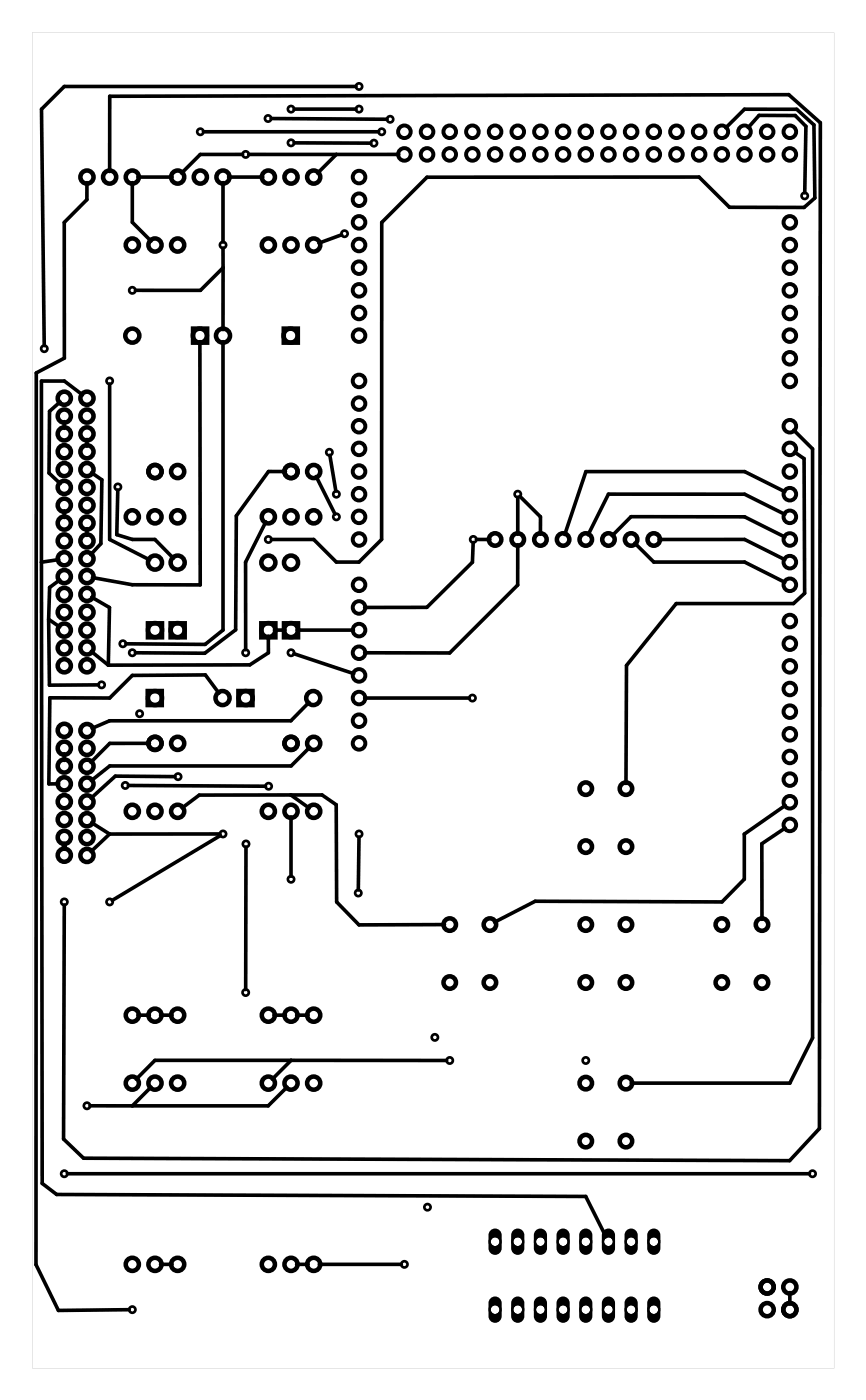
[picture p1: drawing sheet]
<svg xmlns="http://www.w3.org/2000/svg" width="97mm" height="157mm" viewBox="0 0 97 157" stroke-linecap="round" stroke-linejoin="round" font-family="sans-serif">
<g fill="#000">
<path d="M3.6 3.6v149.8h89.8v-149.8zM3.6 3.6h89.8v149.8h-89.8z"/>
<path d="M54.9 138l-.2 .5v1.5a.74 .74 0 0 0 .8 .7 .74 .74 0 0 0 .7-.7v-1.5a.74 .74 0 0 0-.5-.7 .74 .74 0 0 0-.8 .2zM55 139.2a.49 .49 0 0 1 .9 0 .49 .49 0 0 1-.9 0z"/>
<path d="M57.5 138l-.2 .5v1.5a.74 .74 0 0 0 .7 .7 .74 .74 0 0 0 .7-.7v-1.5a.74 .74 0 0 0-.4-.7 .74 .74 0 0 0-.8 .2zM57.5 139.2a.5 .5 0 0 1 1 0 .5 .5 0 0 1-1 0z"/>
<path d="M60 138l-.2 .5v1.5a.74 .74 0 0 0 .7 .7 .74 .74 0 0 0 .8-.7v-1.5a.74 .74 0 0 0-.5-.7 .74 .74 0 0 0-.8 .2zM60.1 139.2a.49 .49 0 0 1 .9 0 .49 .49 0 0 1-.9 0z"/>
<path d="M62.6 138l-.3 .5v1.5a.74 .74 0 0 0 .8 .7 .74 .74 0 0 0 .7-.7v-1.5a.74 .74 0 0 0-.4-.7 .74 .74 0 0 0-.8 .2zM62.6 139.2a.5 .5 0 0 1 1 0 .5 .5 0 0 1-1 0z"/>
<path d="M65.1 138l-.2 .5v1.5a.74 .74 0 0 0 .7 .7 .74 .74 0 0 0 .8-.7v-1.5a.74 .74 0 0 0-.5-.7 .74 .74 0 0 0-.8 .2zM65.1 139.2a.5 .5 0 0 1 1 0 .5 .5 0 0 1-1 0z"/>
<path d="M67.6 138l-.2 .5v1.5a.74 .74 0 0 0 .8 .7 .74 .74 0 0 0 .7-.7v-1.5a.74 .74 0 0 0-.5-.7 .74 .74 0 0 0-.8 .2zM67.7 139.2a.49 .49 0 0 1 .9 0 .49 .49 0 0 1-.9 0z"/>
<path d="M70.2 138l-.2 .5v1.5a.74 .74 0 0 0 .7 .7 .74 .74 0 0 0 .7-.7v-1.5a.74 .74 0 0 0-.4-.7 .74 .74 0 0 0-.8 .2zM70.2 139.2a.5 .5 0 0 1 1 0 .5 .5 0 0 1-1 0z"/>
<path d="M72.7 138l-.2 .5v1.5a.74 .74 0 0 0 .7 .7 .74 .74 0 0 0 .8-.7v-1.5a.74 .74 0 0 0-.5-.7 .74 .74 0 0 0-.8 .2zM72.8 139.2a.49 .49 0 0 1 .9 0 .49 .49 0 0 1-.9 0z"/>
<path d="M54.9 145.6l-.2 .5v1.5a.74 .74 0 0 0 .8 .7 .74 .74 0 0 0 .7-.7v-1.5a.74 .74 0 0 0-.5-.7 .74 .74 0 0 0-.8 .2zM55 146.9a.49 .49 0 0 1 .9 0 .49 .49 0 0 1-.9 0z"/>
<path d="M57.5 145.6l-.2 .5v1.5a.74 .74 0 0 0 .7 .7 .74 .74 0 0 0 .7-.7v-1.5a.74 .74 0 0 0-.4-.7 .74 .74 0 0 0-.8 .2zM57.5 146.9a.5 .5 0 0 1 1 0 .5 .5 0 0 1-1 0z"/>
<path d="M60 145.6l-.2 .5v1.5a.74 .74 0 0 0 .7 .7 .74 .74 0 0 0 .8-.7v-1.5a.74 .74 0 0 0-.5-.7 .74 .74 0 0 0-.8 .2zM60.1 146.9a.49 .49 0 0 1 .9 0 .49 .49 0 0 1-.9 0z"/>
<path d="M62.6 145.6l-.3 .5v1.5a.74 .74 0 0 0 .8 .7 .74 .74 0 0 0 .7-.7v-1.5a.74 .74 0 0 0-.4-.7 .74 .74 0 0 0-.8 .2zM62.6 146.9a.5 .5 0 0 1 1 0 .5 .5 0 0 1-1 0z"/>
<path d="M65.1 145.6l-.2 .5v1.5a.74 .74 0 0 0 .7 .7 .74 .74 0 0 0 .8-.7v-1.5a.74 .74 0 0 0-.5-.7 .74 .74 0 0 0-.8 .2zM65.1 146.9a.5 .5 0 0 1 1 0 .5 .5 0 0 1-1 0z"/>
<path d="M67.6 145.6l-.2 .5v1.5a.74 .74 0 0 0 .8 .7 .74 .74 0 0 0 .7-.7v-1.5a.74 .74 0 0 0-.5-.7 .74 .74 0 0 0-.8 .2zM67.7 146.9a.49 .49 0 0 1 .9 0 .49 .49 0 0 1-.9 0z"/>
<path d="M70.2 145.6l-.2 .5v1.5a.74 .74 0 0 0 .7 .7 .74 .74 0 0 0 .7-.7v-1.5a.74 .74 0 0 0-.4-.7 .74 .74 0 0 0-.8 .2zM70.2 146.9a.5 .5 0 0 1 1 0 .5 .5 0 0 1-1 0z"/>
<path d="M72.7 145.6l-.2 .5v1.5a.74 .74 0 0 0 .7 .7 .74 .74 0 0 0 .8-.7v-1.5a.74 .74 0 0 0-.5-.7 .74 .74 0 0 0-.8 .2zM72.8 146.9a.49 .49 0 0 1 .9 0 .49 .49 0 0 1-.9 0z"/>
</g>
<g fill="none" stroke="#000" stroke-width=".51">
<path d="M21.6 36.8h1.6v1.6h-1.6zM31.8 36.8h1.6v1.6h-1.6zM16.5 77.5h1.6v1.6h-1.6zM16.6 69.9h1.5v1.6h-1.5zM19.1 69.9h1.6v1.6h-1.6zM26.7 77.5h1.6v1.6h-1.6zM29.3 69.9h1.5v1.6h-1.5zM31.8 69.9h1.6v1.6h-1.6z"/>
<circle cx="9.7" cy="19.9" r=".74"/>
<circle cx="12.3" cy="19.9" r=".74"/>
<circle cx="14.8" cy="19.9" r=".74"/>
<circle cx="19.9" cy="19.9" r=".74"/>
<circle cx="22.4" cy="19.9" r=".74"/>
<circle cx="25" cy="19.9" r=".74"/>
<circle cx="30.1" cy="19.9" r=".74"/>
<circle cx="32.6" cy="19.9" r=".74"/>
<circle cx="35.1" cy="19.9" r=".74"/>
<circle cx="14.8" cy="27.5" r=".74"/>
<circle cx="14.8" cy="37.6" r=".79"/>
<circle cx="17.4" cy="27.5" r=".74"/>
<circle cx="19.9" cy="27.5" r=".74"/>
<circle cx="22.4" cy="37.6" r=".79"/>
<circle cx="25" cy="37.6" r=".79"/>
<circle cx="30.1" cy="27.5" r=".74"/>
<circle cx="32.6" cy="37.6" r=".79"/>
<circle cx="32.6" cy="27.5" r=".74"/>
<circle cx="35.1" cy="27.5" r=".74"/>
<circle cx="7.2" cy="58.7" r=".74"/>
<circle cx="7.2" cy="46.7" r=".74"/>
<circle cx="7.2" cy="56.7" r=".74"/>
<circle cx="7.2" cy="44.7" r=".74"/>
<circle cx="7.2" cy="52.7" r=".74"/>
<circle cx="7.2" cy="48.7" r=".74"/>
<circle cx="7.2" cy="50.7" r=".74"/>
<circle cx="7.2" cy="54.7" r=".74"/>
<circle cx="9.7" cy="58.7" r=".74"/>
<circle cx="9.7" cy="46.7" r=".74"/>
<circle cx="9.7" cy="56.7" r=".74"/>
<circle cx="9.7" cy="44.7" r=".74"/>
<circle cx="9.7" cy="52.7" r=".74"/>
<circle cx="9.7" cy="48.7" r=".74"/>
<circle cx="9.7" cy="50.7" r=".74"/>
<circle cx="9.7" cy="54.7" r=".74"/>
<circle cx="14.8" cy="58" r=".74"/>
<circle cx="17.4" cy="58" r=".74"/>
<circle cx="17.4" cy="52.9" r=".74"/>
<circle cx="19.9" cy="58" r=".74"/>
<circle cx="19.9" cy="52.9" r=".74"/>
<circle cx="30.1" cy="58" r=".74"/>
<circle cx="32.6" cy="58" r=".74"/>
<circle cx="32.6" cy="52.9" r=".74"/>
<circle cx="35.1" cy="58" r=".74"/>
<circle cx="35.1" cy="52.9" r=".74"/>
<circle cx="7.2" cy="70.7" r=".74"/>
<circle cx="7.2" cy="62.7" r=".74"/>
<circle cx="7.2" cy="74.7" r=".74"/>
<circle cx="7.2" cy="72.7" r=".74"/>
<circle cx="7.2" cy="60.7" r=".74"/>
<circle cx="7.2" cy="64.7" r=".74"/>
<circle cx="7.2" cy="68.7" r=".74"/>
<circle cx="7.2" cy="66.7" r=".74"/>
<circle cx="9.7" cy="70.7" r=".74"/>
<circle cx="9.7" cy="62.7" r=".74"/>
<circle cx="9.7" cy="74.7" r=".74"/>
<circle cx="9.7" cy="72.7" r=".74"/>
<circle cx="9.7" cy="60.7" r=".74"/>
<circle cx="9.7" cy="64.7" r=".74"/>
<circle cx="9.7" cy="68.7" r=".74"/>
<circle cx="9.7" cy="66.7" r=".74"/>
<circle cx="17.4" cy="70.7" r=".79"/>
<circle cx="17.4" cy="63.1" r=".79"/>
<circle cx="17.4" cy="78.3" r=".79"/>
<circle cx="19.9" cy="70.7" r=".79"/>
<circle cx="19.9" cy="63.1" r=".79"/>
<circle cx="24.9" cy="78.3" r=".79"/>
<circle cx="27.5" cy="78.3" r=".79"/>
<circle cx="30.1" cy="70.7" r=".79"/>
<circle cx="30.1" cy="63.1" r=".79"/>
<circle cx="32.6" cy="70.7" r=".79"/>
<circle cx="32.6" cy="63.1" r=".79"/>
<circle cx="35.1" cy="78.3" r=".79"/>
<circle cx="55.5" cy="60.5" r=".7"/>
<circle cx="58" cy="60.5" r=".7"/>
<circle cx="60.5" cy="60.5" r=".7"/>
<circle cx="63.1" cy="60.5" r=".7"/>
<circle cx="65.6" cy="60.5" r=".7"/>
<circle cx="68.2" cy="60.5" r=".7"/>
<circle cx="70.7" cy="60.5" r=".7"/>
<circle cx="73.2" cy="60.5" r=".7"/>
<circle cx="7.2" cy="95.9" r=".74"/>
<circle cx="7.2" cy="83.9" r=".74"/>
<circle cx="7.2" cy="93.9" r=".74"/>
<circle cx="7.2" cy="81.9" r=".74"/>
<circle cx="7.2" cy="89.9" r=".74"/>
<circle cx="7.2" cy="85.9" r=".74"/>
<circle cx="7.2" cy="87.9" r=".74"/>
<circle cx="7.2" cy="91.9" r=".74"/>
<circle cx="9.7" cy="95.9" r=".74"/>
<circle cx="9.7" cy="83.9" r=".74"/>
<circle cx="9.7" cy="93.9" r=".74"/>
<circle cx="9.7" cy="81.9" r=".74"/>
<circle cx="9.7" cy="89.9" r=".74"/>
<circle cx="9.7" cy="85.9" r=".74"/>
<circle cx="9.7" cy="87.9" r=".74"/>
<circle cx="9.7" cy="91.9" r=".74"/>
<circle cx="14.8" cy="91" r=".74"/>
<circle cx="17.4" cy="83.4" r=".74"/>
<circle cx="17.4" cy="91" r=".74"/>
<circle cx="19.9" cy="83.4" r=".74"/>
<circle cx="19.9" cy="91" r=".74"/>
<circle cx="30.1" cy="91" r=".74"/>
<circle cx="32.6" cy="83.4" r=".74"/>
<circle cx="32.6" cy="91" r=".74"/>
<circle cx="35.1" cy="83.4" r=".74"/>
<circle cx="35.1" cy="91" r=".74"/>
<circle cx="65.6" cy="88.4" r=".7"/>
<circle cx="65.6" cy="94.9" r=".7"/>
<circle cx="70.1" cy="88.4" r=".7"/>
<circle cx="70.1" cy="94.9" r=".7"/>
<circle cx="14.8" cy="113.8" r=".74"/>
<circle cx="17.4" cy="113.8" r=".74"/>
<circle cx="19.9" cy="113.8" r=".74"/>
<circle cx="30.1" cy="113.8" r=".74"/>
<circle cx="32.6" cy="113.8" r=".74"/>
<circle cx="35.1" cy="113.8" r=".74"/>
<circle cx="50.4" cy="103.7" r=".7"/>
<circle cx="50.4" cy="110.2" r=".7"/>
<circle cx="54.9" cy="103.7" r=".7"/>
<circle cx="54.9" cy="110.2" r=".7"/>
<circle cx="65.6" cy="103.7" r=".7"/>
<circle cx="65.6" cy="110.2" r=".7"/>
<circle cx="70.1" cy="103.7" r=".7"/>
<circle cx="70.1" cy="110.2" r=".7"/>
<circle cx="80.9" cy="103.7" r=".7"/>
<circle cx="80.9" cy="110.2" r=".7"/>
<circle cx="85.4" cy="103.7" r=".7"/>
<circle cx="85.4" cy="110.2" r=".7"/>
<circle cx="14.8" cy="121.5" r=".74"/>
<circle cx="17.4" cy="121.5" r=".74"/>
<circle cx="19.9" cy="121.5" r=".74"/>
<circle cx="30.1" cy="121.5" r=".74"/>
<circle cx="32.6" cy="121.5" r=".74"/>
<circle cx="35.1" cy="121.5" r=".74"/>
<circle cx="65.6" cy="121.5" r=".7"/>
<circle cx="65.6" cy="128" r=".7"/>
<circle cx="70.1" cy="121.5" r=".7"/>
<circle cx="70.1" cy="128" r=".7"/>
<circle cx="14.8" cy="141.8" r=".74"/>
<circle cx="17.4" cy="141.8" r=".74"/>
<circle cx="19.9" cy="141.8" r=".74"/>
<circle cx="30.1" cy="141.8" r=".74"/>
<circle cx="32.6" cy="141.8" r=".74"/>
<circle cx="35.1" cy="141.8" r=".74"/>
<circle cx="85.9" cy="144.3" r=".74"/>
<circle cx="85.9" cy="146.9" r=".74"/>
<circle cx="88.5" cy="144.3" r=".74"/>
<circle cx="88.5" cy="146.9" r=".74"/>
</g>
<g fill="none" stroke="#000" stroke-width=".3">
<circle cx="22.4" cy="14.8" r=".35"/>
<circle cx="27.5" cy="17.3" r=".35"/>
<circle cx="30" cy="13.3" r=".35"/>
<circle cx="32.6" cy="12.2" r=".35"/>
<circle cx="32.6" cy="16" r=".35"/>
<circle cx="40.2" cy="12.2" r=".35"/>
<circle cx="40.2" cy="9.7" r=".35"/>
<circle cx="41.9" cy="16.1" r=".35"/>
<circle cx="42.8" cy="14.8" r=".35"/>
<circle cx="43.7" cy="13.4" r=".35"/>
<circle cx="5" cy="39.1" r=".35"/>
<circle cx="14.8" cy="32.6" r=".35"/>
<circle cx="25" cy="27.5" r=".35"/>
<circle cx="38.6" cy="26.2" r=".35"/>
<circle cx="90.1" cy="22" r=".35"/>
<circle cx="12.3" cy="42.7" r=".35"/>
<circle cx="13.2" cy="54.6" r=".35"/>
<circle cx="36.9" cy="50.7" r=".35"/>
<circle cx="37.7" cy="58" r=".35"/>
<circle cx="37.7" cy="55.4" r=".35"/>
<circle cx="58" cy="55.4" r=".35"/>
<circle cx="11.4" cy="76.8" r=".35"/>
<circle cx="13.8" cy="72.2" r=".35"/>
<circle cx="14.8" cy="73.2" r=".35"/>
<circle cx="27.5" cy="73.2" r=".35"/>
<circle cx="30.1" cy="60.5" r=".35"/>
<circle cx="32.6" cy="73.2" r=".35"/>
<circle cx="52.9" cy="78.3" r=".35"/>
<circle cx="53" cy="60.5" r=".35"/>
<circle cx="14" cy="88.1" r=".35"/>
<circle cx="15.6" cy="80" r=".35"/>
<circle cx="19.9" cy="87.1" r=".35"/>
<circle cx="25" cy="93.5" r=".35"/>
<circle cx="27.6" cy="94.6" r=".35"/>
<circle cx="30.1" cy="88.2" r=".35"/>
<circle cx="32.6" cy="98.6" r=".35"/>
<circle cx="40.2" cy="93.5" r=".35"/>
<circle cx="7.2" cy="101.1" r=".35"/>
<circle cx="12.3" cy="101.1" r=".35"/>
<circle cx="27.5" cy="111.3" r=".35"/>
<circle cx="40.1" cy="100.1" r=".35"/>
<circle cx="48.7" cy="116.3" r=".35"/>
<circle cx="50.4" cy="118.9" r=".35"/>
<circle cx="65.6" cy="118.9" r=".35"/>
<circle cx="7.2" cy="131.6" r=".35"/>
<circle cx="9.7" cy="124" r=".35"/>
<circle cx="47.9" cy="135.4" r=".35"/>
<circle cx="91" cy="131.6" r=".35"/>
<circle cx="14.8" cy="146.9" r=".35"/>
<circle cx="45.3" cy="141.8" r=".35"/>
</g>
<g fill="none" stroke="#000" stroke-width=".44">
<circle cx="40.2" cy="19.9" r=".71"/>
<circle cx="45.3" cy="17.3" r=".71"/>
<circle cx="45.3" cy="14.8" r=".71"/>
<circle cx="47.8" cy="14.8" r=".71"/>
<circle cx="47.8" cy="17.3" r=".71"/>
<circle cx="50.4" cy="17.3" r=".71"/>
<circle cx="50.4" cy="14.8" r=".71"/>
<circle cx="52.9" cy="14.8" r=".71"/>
<circle cx="52.9" cy="17.3" r=".71"/>
<circle cx="55.5" cy="17.3" r=".71"/>
<circle cx="55.5" cy="14.8" r=".71"/>
<circle cx="58" cy="17.3" r=".71"/>
<circle cx="58" cy="14.8" r=".71"/>
<circle cx="60.5" cy="14.8" r=".71"/>
<circle cx="60.5" cy="17.3" r=".71"/>
<circle cx="63.1" cy="17.3" r=".71"/>
<circle cx="63.1" cy="14.8" r=".71"/>
<circle cx="65.6" cy="17.3" r=".71"/>
<circle cx="65.6" cy="14.8" r=".71"/>
<circle cx="68.2" cy="14.8" r=".71"/>
<circle cx="68.2" cy="17.3" r=".71"/>
<circle cx="70.7" cy="17.3" r=".71"/>
<circle cx="70.7" cy="14.8" r=".71"/>
<circle cx="73.2" cy="14.8" r=".71"/>
<circle cx="73.2" cy="17.3" r=".71"/>
<circle cx="75.8" cy="14.8" r=".71"/>
<circle cx="75.8" cy="17.3" r=".71"/>
<circle cx="78.3" cy="17.3" r=".71"/>
<circle cx="78.3" cy="14.8" r=".71"/>
<circle cx="80.9" cy="17.3" r=".71"/>
<circle cx="80.9" cy="14.8" r=".71"/>
<circle cx="83.4" cy="17.3" r=".71"/>
<circle cx="83.4" cy="14.8" r=".71"/>
<circle cx="85.9" cy="17.3" r=".71"/>
<circle cx="85.9" cy="14.8" r=".71"/>
<circle cx="88.5" cy="14.8" r=".71"/>
<circle cx="88.5" cy="17.3" r=".71"/>
<circle cx="40.2" cy="24.9" r=".71"/>
<circle cx="40.2" cy="30" r=".71"/>
<circle cx="40.2" cy="35.1" r=".71"/>
<circle cx="40.2" cy="37.6" r=".71"/>
<circle cx="40.2" cy="32.6" r=".71"/>
<circle cx="40.2" cy="27.5" r=".71"/>
<circle cx="40.2" cy="22.4" r=".71"/>
<circle cx="88.5" cy="32.6" r=".71"/>
<circle cx="88.5" cy="24.9" r=".71"/>
<circle cx="88.5" cy="35.1" r=".71"/>
<circle cx="88.5" cy="27.5" r=".71"/>
<circle cx="88.5" cy="37.6" r=".71"/>
<circle cx="88.5" cy="30" r=".71"/>
<circle cx="40.2" cy="55.4" r=".71"/>
<circle cx="40.2" cy="52.9" r=".71"/>
<circle cx="40.2" cy="42.7" r=".71"/>
<circle cx="40.2" cy="47.8" r=".71"/>
<circle cx="40.2" cy="50.3" r=".71"/>
<circle cx="40.2" cy="58" r=".71"/>
<circle cx="40.2" cy="45.3" r=".71"/>
<circle cx="88.5" cy="55.4" r=".71"/>
<circle cx="88.5" cy="42.7" r=".71"/>
<circle cx="88.5" cy="58" r=".71"/>
<circle cx="88.5" cy="40.2" r=".71"/>
<circle cx="88.5" cy="50.3" r=".71"/>
<circle cx="88.5" cy="47.8" r=".71"/>
<circle cx="88.5" cy="52.9" r=".71"/>
<circle cx="40.2" cy="65.6" r=".71"/>
<circle cx="40.2" cy="68.1" r=".71"/>
<circle cx="40.2" cy="60.5" r=".71"/>
<circle cx="40.2" cy="73.2" r=".71"/>
<circle cx="40.2" cy="70.7" r=".71"/>
<circle cx="40.2" cy="75.7" r=".71"/>
<circle cx="40.2" cy="78.3" r=".71"/>
<circle cx="88.5" cy="65.6" r=".71"/>
<circle cx="88.5" cy="60.5" r=".71"/>
<circle cx="88.5" cy="63" r=".71"/>
<circle cx="88.5" cy="74.7" r=".71"/>
<circle cx="88.5" cy="72.2" r=".71"/>
<circle cx="88.5" cy="77.3" r=".71"/>
<circle cx="88.5" cy="69.6" r=".71"/>
<circle cx="88.5" cy="79.8" r=".71"/>
<circle cx="40.2" cy="83.4" r=".71"/>
<circle cx="40.2" cy="80.8" r=".71"/>
<circle cx="88.5" cy="82.3" r=".71"/>
<circle cx="88.5" cy="84.9" r=".71"/>
<circle cx="88.5" cy="87.4" r=".71"/>
<circle cx="88.5" cy="90" r=".71"/>
<circle cx="88.5" cy="92.5" r=".71"/>
</g>
<g fill="none" stroke="#000" stroke-width=".25">
<circle cx="55.5" cy="139.2" r=".61"/>
<circle cx="58" cy="139.2" r=".61"/>
<circle cx="60.5" cy="139.2" r=".61"/>
<circle cx="63.1" cy="139.2" r=".61"/>
<circle cx="65.6" cy="139.2" r=".61"/>
<circle cx="68.2" cy="139.2" r=".61"/>
<circle cx="70.7" cy="139.2" r=".61"/>
<circle cx="73.2" cy="139.2" r=".61"/>
<circle cx="55.5" cy="146.9" r=".61"/>
<circle cx="58" cy="146.9" r=".61"/>
<circle cx="60.5" cy="146.9" r=".61"/>
<circle cx="63.1" cy="146.9" r=".61"/>
<circle cx="65.6" cy="146.9" r=".61"/>
<circle cx="68.2" cy="146.9" r=".61"/>
<circle cx="70.7" cy="146.9" r=".61"/>
<circle cx="73.2" cy="146.9" r=".61"/>
</g>
<g fill="none" stroke="#000" stroke-width=".41">
<path d="M12.3 19.2v-8.4l76.1-.2 3.5 3.2-.1 112.7-3.3 3.6-79.1-.2-2.3-2.2 .1-26.2M15.4 19.9h3.9M22.8 14.8h19.6M25.6 19.9h3.8M27.2 17.3h-4.8l-2.1 2.1M27.9 17.3h16.8M30.4 13.3l13 .1M32.9 12.2h7M32.9 16l8.6 .1M37.7 17.3l-2.1 2.1M39.9 9.7h-32.7l-2.6 2.5 .4 26.6M81.3 14.3l2.1-2.1 5.9 .1 1.9 1.7 .1 8.2-1.2 1.1-8.4-.1-3.4-3.3h-30.5l-5 5v35.6l-2.6 2.5h-2.5l-2.6-2.5h-4.7"/>
<path d="M83.8 14.3l1.2-1.4 4.1 .1 1.2 1.2-.1 7.4M9.7 20.5v1.9l-2.5 2.5v15.3l-3.1 1.6-.1 100 2.5 5.1h8M14.8 20.5v4.4l2.1 2.1M22.4 38.3v27.3h-7.6l-4.4-.8M25 20.5v6.6M25 38.3v32.3l-2 1.7-8.9-.1M25 27.8v2.2M25 30l-2.5 2.6h-7.3M25 30v7M38.3 26.3l-2.6 1M6.7 45.1l-1.2 1v6.9l1.2 1.2M7.2 47.3v.7"/>
<path d="M7.2 57.3v.7M9.2 44.3l-2-1.6h-2.6v20.3M9.7 49.3v.7M9.7 59.3v.7M10.3 53l1.1 .8-.1 7.2-1.1 1.2M12.3 43.1v17.4l4.5 2.3M13.2 54.9l-.1 5.1 1.7 .5h2.6l2 2.1M29.8 58.5l-2.3 4.5v9.9M32 52.9h-1.9l-3.6 4.9-.1 12.8-3.5 2.6h-7.7M35.4 53.4l2.1 4.3M37 51.1l.6 4M58 55.8v4.1"/>
<path d="M58.2 55.7l2.3 2.3v1.9M87.9 55.1l-4.5-2.2h-17.8l-2.3 7M87.9 57.7l-4.5-2.3h-15.2l-2.3 4.6M88.9 48.2l2.1 2.1v66.1l-2.5 5.1h-17.8M89 50.7l1.1 .7v15.1l-1.2 1.2h-13.1l-5.6 6.9-.1 13.2M4.6 63l.1 69.7 1.6 1.2 59.3 .3 2.3 4.5M5.4 69.4l1.3 .9M5.4 69.4l.1 7.4h5.5M6.6 62.7l-2 .3M6.7 65l-1.1 .9-.2 3.5M10.2 73l1.9 1.6M10.3 67l2 1.1-.2 6.5"/>
<path d="M24.5 77.7l-1.5-2h-8.2l-2.5 2.6-6.7-.1-.1 9.7h1.1M30.1 71.3v1.9l-2.1 1.4h-15.9M30.7 70.7h1.2M32.9 73.3l6.7 2.2M33.3 70.7h6.3M34.6 78.8l-2 2h-20.3l-2 .9M52.6 78.3h-11.8M53 60.8l-.1 2.2-5.1 5.1h-7M53.4 60.5h1.5M58 61.1v4.5l-7.6 7.6h-9.6M68.6 60.1l2.1-2.2 12.7 .1 4.5 2.2M71.1 60.9l2.1 2.1h10.2l4.5 2.3"/>
<path d="M73.8 60.5h9.6l4.5 2.3M7.2 84.5v.8M10.3 92.3l2 1.2M12.3 93.5l-2.1 2M14.4 88.1l15.3 .1M16.7 83.4h-4.4l-2.1 2.1M19.6 87.1l-6.7-.1-2.7 2.5M24.6 93.5h-12.3M24.7 93.7l-12.1 7.3M27.6 95l-.1 16M32.6 89.1h3.5l1.6 1.1v10.9l2.5 2.6h9.6M32.6 89.1l2 1.5"/>
<path d="M32.6 89.1l-10.3 .1-1.9 1.4M32.6 91.6v6.7M34.7 83.8l-2.1 2.1h-20.3l-2.1 1.6M40.2 93.9l-.1 5.9M88 92.8l-2.7 1.8 .1 8.5M88 90.3l-4.6 3.2v5.1l-2.5 2.5h-20.9l-4.6 2.3M15.4 113.8h1.3M18 113.8h1.3M30.7 113.8h1.3M32.6 118.9h17.4M32.6 118.9l-2.1 2.1M32.6 118.9h-15.2l-2.1 2.1"/>
<path d="M33.2 113.8h1.3M7.5 131.6h83.2M16.9 121.9l-2.1 2.1M32.2 121.9l-2.2 2.1h-19.9M18 141.8h1.3M33.2 141.8h1.3M35.8 141.8h9.2M88.5 144.9v1.3"/>
</g>
<path d="M7.2 94.7v.4" fill="none" stroke="#000" stroke-width=".61"/>
</svg>
